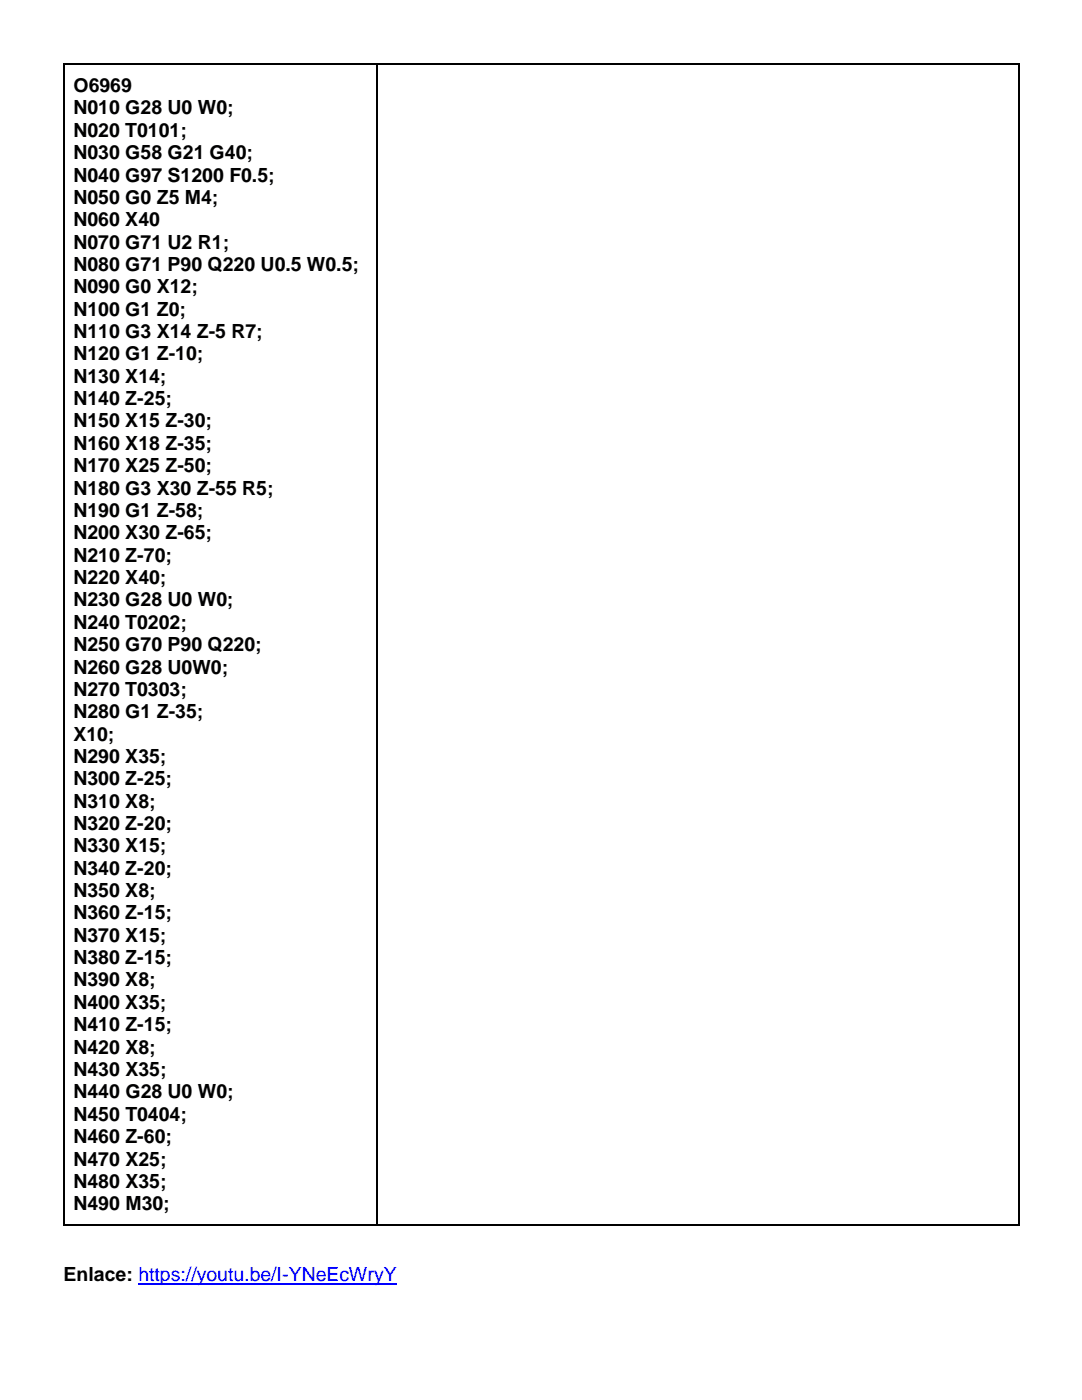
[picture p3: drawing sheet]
<svg xmlns="http://www.w3.org/2000/svg" width="216mm" height="279mm" viewBox="0 0 216 279" stroke-linecap="round" stroke-linejoin="round" font-family="sans-serif">
<defs><g id="words">
<g font-size="3.9">
<text x="14.6" y="18.4">O6969</text>
<text x="14.6" y="22.8">N010 G28 U0 W0;</text>
<text x="14.6" y="27.3">N020 T0101;</text>
<text x="14.6" y="31.8">N030 G58 G21 G40;</text>
<text x="14.6" y="36.2">N040 G97 S1200 F0.5;</text>
<text x="14.6" y="40.7">N050 G0 Z5 M4;</text>
<text x="14.6" y="45.1">N060 X40</text>
<text x="14.6" y="49.6">N070 G71 U2 R1;</text>
<text x="14.6" y="54.1">N080 G71 P90 Q220 U0.5 W0.5;</text>
<text x="14.6" y="58.6">N090 G0 X12;</text>
<text x="14.6" y="63">N100 G1 Z0;</text>
<text x="14.6" y="67.4">N110 G3 X14 Z-5 R7;</text>
<text x="14.6" y="71.9">N120 G1 Z-10;</text>
<text x="14.6" y="76.4">N130 X14;</text>
<text x="14.6" y="80.9">N140 Z-25;</text>
<text x="14.6" y="85.3">N150 X15 Z-30;</text>
<text x="14.6" y="89.8">N160 X18 Z-35;</text>
<text x="14.6" y="94.3">N170 X25 Z-50;</text>
<text x="14.6" y="98.7">N180 G3 X30 Z-55 R5;</text>
<text x="14.6" y="103.2">N190 G1 Z-58;</text>
<text x="14.6" y="107.6">N200 X30 Z-65;</text>
<text x="14.6" y="112.1">N210 Z-70;</text>
<text x="14.6" y="116.6">N220 X40;</text>
<text x="14.6" y="121">N230 G28 U0 W0;</text>
<text x="14.6" y="125.5">N240 T0202;</text>
<text x="14.6" y="129.9">N250 G70 P90 Q220;</text>
<text x="14.6" y="134.4">N260 G28 U0W0;</text>
<text x="14.6" y="138.9">N270 T0303;</text>
<text x="14.6" y="143.3">N280 G1 Z-35;</text>
<text x="14.6" y="147.8">X10;</text>
<text x="14.6" y="152.3">N290 X35;</text>
<text x="14.6" y="156.7">N300 Z-25;</text>
<text x="14.6" y="161.2">N310 X8;</text>
<text x="14.6" y="165.6">N320 Z-20;</text>
<text x="14.6" y="170.1">N330 X15;</text>
<text x="14.6" y="174.6">N340 Z-20;</text>
<text x="14.6" y="179.1">N350 X8;</text>
<text x="14.6" y="183.5">N360 Z-15;</text>
<text x="14.6" y="187.9">N370 X15;</text>
<text x="14.6" y="192.4">N380 Z-15;</text>
<text x="14.6" y="196.9">N390 X8;</text>
<text x="14.6" y="201.4">N400 X35;</text>
<text x="14.6" y="205.8">N410 Z-15;</text>
<text x="14.6" y="210.3">N420 X8;</text>
<text x="14.6" y="214.7">N430 X35;</text>
<text x="14.6" y="219.2">N440 G28 U0 W0;</text>
<text x="14.6" y="223.7">N450 T0404;</text>
<text x="14.6" y="228.1">N460 Z-60;</text>
<text x="14.6" y="232.6">N470 X25;</text>
<text x="14.6" y="237.1">N480 X35;</text>
<text x="14.6" y="241.5">N490 M30;</text>
<text x="12.7" y="255.7">Enlace: https://youtu.be/I-YNeEcWryY</text>
</g>
</g></defs>
<path d="M12.9 12.7v231.5M13 12.9h62.1M75.2 14.8v229.4M75.4 12.9h127.8M203.4 12.7v231.5M13 244.4h62.1M75.4 244.4h127.8" fill="none" stroke="#000" stroke-width=".34"/>
<g fill="#000">
<path d="M12.7 12.7h.3v.3h-.3z" fill-rule="evenodd"/>
<path d="M75.1 13h.3v1.8h-.3z" fill-rule="evenodd"/>
<path d="M75.1 12.7h.3v.3h-.3z" fill-rule="evenodd"/>
<path d="M203.2 12.7h.4v.3h-.4z" fill-rule="evenodd"/>
<path d="M12.7 244.2h.3v.4h-.3z" fill-rule="evenodd"/>
<path d="M12.7 244.2h.3v.4h-.3z" fill-rule="evenodd"/>
<path d="M75.1 244.2h.3v.4h-.3z" fill-rule="evenodd"/>
<path d="M203.2 244.2h.4v.4h-.4z" fill-rule="evenodd"/>
<path d="M203.2 244.2h.4v.4h-.4z" fill-rule="evenodd"/>
</g>
<path d="M27.7 256.3h51.4" fill="none" stroke="#00f" stroke-width=".3"/>
<use href="#words"/>
</svg>
